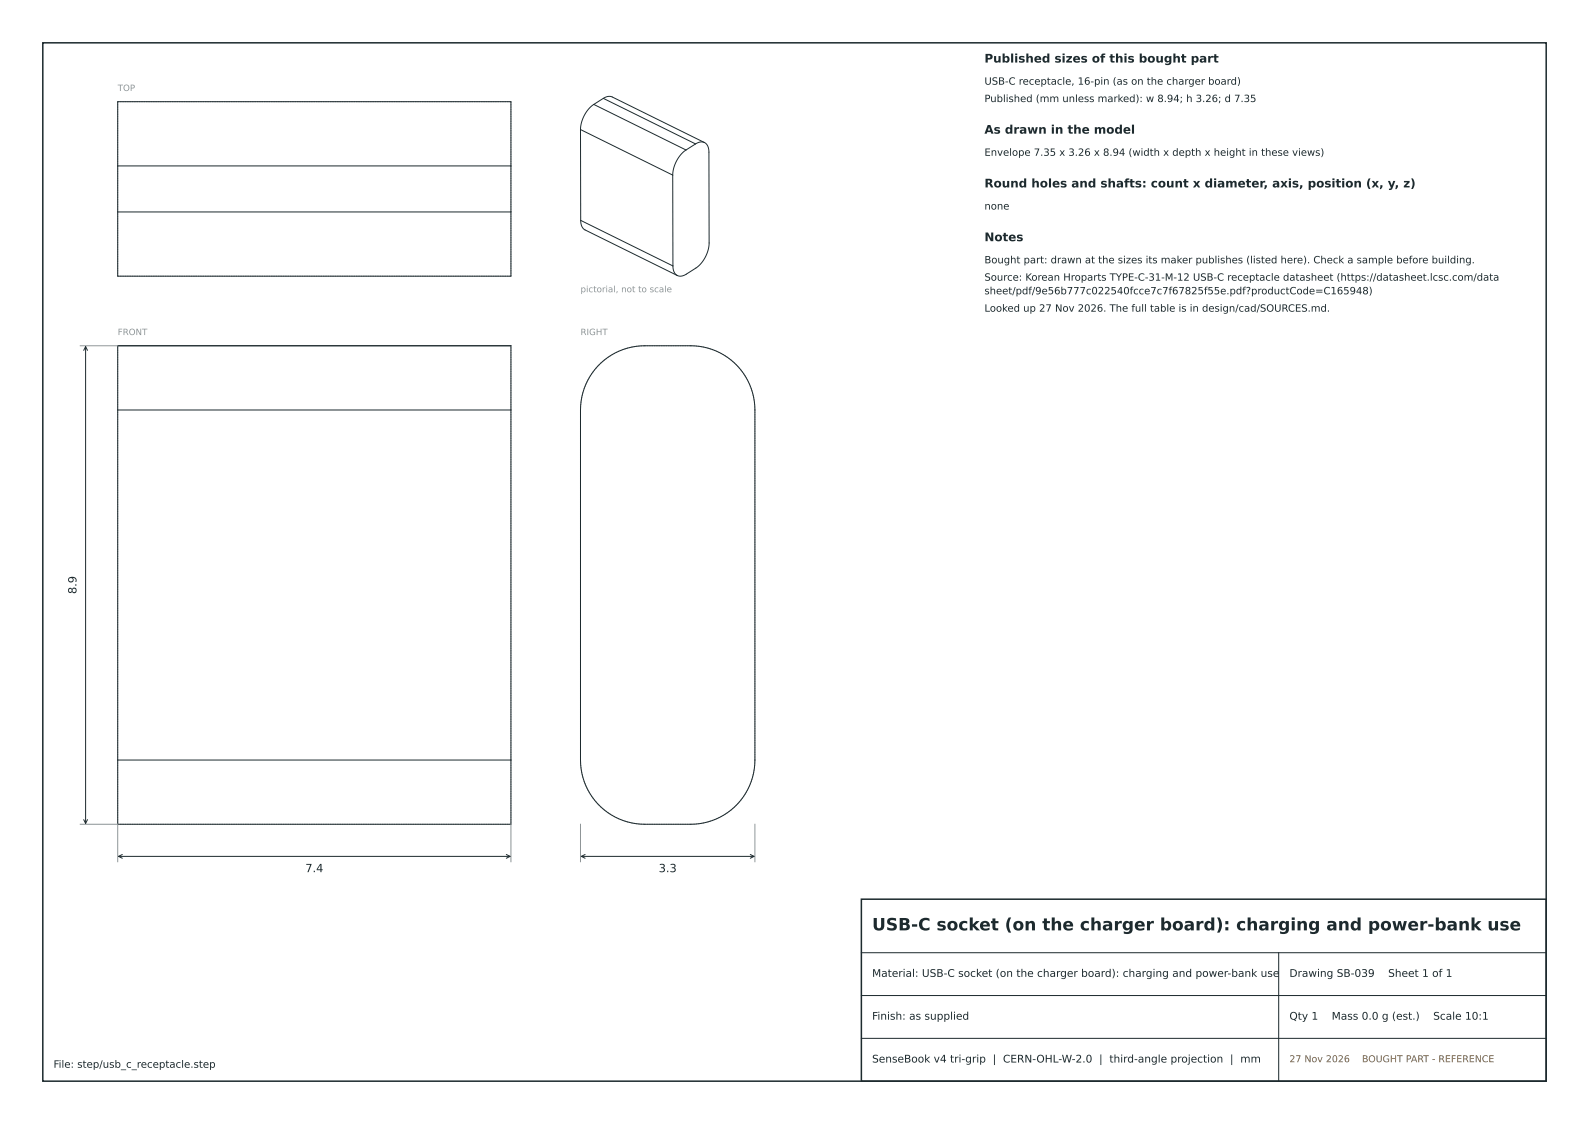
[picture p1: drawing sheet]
<svg xmlns="http://www.w3.org/2000/svg" width="297mm" height="210mm" viewBox="0 0 297 210" stroke-linecap="round" stroke-linejoin="round" font-family="sans-serif">
<defs><g id="words">
<text font-size="3.2" fill="#1d2a2e" x="163" y="173.8">USB-C socket (on the charger board): charging and power-bank use</text>
<g font-size="2.2" fill="#1d2a2e">
<text x="184" y="11.7">Published sizes of this bought part</text>
<text x="184" y="25">As drawn in the model</text>
<text x="184" y="35">Round holes and shafts: count x diameter, axis, position (x, y, z)</text>
<text x="184" y="45.1">Notes</text>
</g>
<g font-size="2.1" fill="#1d2a2e">
<text x="14.3" y="111" transform="rotate(-90 14.3 111)">8.9</text>
<text x="57.1" y="162.9">7.4</text>
<text x="123.1" y="162.9">3.3</text>
</g>
<g font-size="2" fill="#1d2a2e">
<text x="163" y="182.5">Material: USB-C socket (on the charger board): charging and power-bank use</text>
<text x="241" y="182.5">Drawing SB-039</text>
<text x="259.5" y="182.5">Sheet 1 of 1</text>
<text x="163" y="190.5">Finish: as supplied</text>
<text x="241" y="190.5">Qty 1</text>
<text x="248.9" y="190.5">Mass 0.0 g (est.)</text>
<text x="267.9" y="190.5">Scale 10:1</text>
<text x="163" y="198.5">SenseBook v4 tri-grip | CERN-OHL-W-2.0 | third-angle projection | mm</text>
</g>
<g font-size="1.9" fill="#1d2a2e">
<text x="184" y="15.8">USB-C receptacle, 16-pin (as on the charger board)</text>
<text x="184" y="19.1">Published (mm unless marked): w 8.94; h 3.26; d 7.35</text>
<text x="184" y="29.1">Envelope 7.35 x 3.26 x 8.94 (width x depth x height in these views)</text>
<text x="184" y="39.2">none</text>
<text x="184" y="49.2">Bought part: drawn at the sizes its maker publishes (listed here). Check a sample before building.</text>
<text x="184" y="52.4">Source: Korean Hroparts TYPE-C-31-M-12 USB-C receptacle datasheet (https://datasheet.lcsc.com/data</text>
<text x="184" y="55">sheet/pdf/9e56b777c022540fcce7c7f67825f55e.pdf?productCode=C165948)</text>
<text x="184" y="58.2">Looked up 27 Nov 2026. The full table is in design/cad/SOURCES.md.</text>
<text x="10" y="199.5">File: step/usb_c_receptacle.step</text>
</g>
<g font-size="1.8" fill="#b0600f">
<text x="241" y="198.5">27 Nov 2026</text>
<text x="254.6" y="198.5">BOUGHT PART - REFERENCE</text>
</g>
<g font-size="1.6" fill="#8a979b">
<text x="22" y="17">TOP</text>
<text x="108.5" y="54.6">pictorial, not to scale</text>
<text x="22" y="62.6">FRONT</text>
<text x="108.5" y="62.6">RIGHT</text>
</g>
</g></defs>
<path d="M8 8h281v194h-281zM161 168h128v34h-128z" fill="none" stroke="#1d2a2e" stroke-width=".28"/>
<g fill="none" stroke="#8a979b" stroke-width=".19" stroke-dasharray=".3 .2" stroke-linecap="butt">
<path d="M22 19v12M22 19h73.5M95.5 19v12M22 31v8.6M95.5 31v8.6M22 51.6v-12M22 51.6h73.5M95.5 51.6v-12M22 76.6v-12M95.5 76.6v-12M108.5 76.6a12 12 0 0 1 12-12M129.1 64.6h-8.6"/>
<path d="M141.1 76.6a12 12 0 0 0-12-12M22 142v-65.4M22 142v12M22 154h73.5M95.5 142v-65.4M95.5 142v12M108.5 142a12 12 0 0 0 12 12M108.5 142v-65.4M129.1 154h-8.6M141.1 142v-65.4M141.1 142a12 12 0 0 1-12 12"/>
</g>
<g fill="none" stroke="#1d2a2e" stroke-width=".19">
<path d="M111 19.5a6.1 6.1 0 0 0-2.5 4.7M111 19.5l17.2 8.5M112.8 18.4l.8-.4 .8 .1 17.3 8.5M112.8 18.4l-1.8 1.1M112.8 18.4l17.2 8.5M22 31v-12h73.5v12M22 39.6v12h73.5v-12M22 31v8.6M22 31h73.5M22 39.6h73.5M95.5 31v8.6M108.5 24.2v17"/>
<path d="M108.5 24.2l17.2 8.5M125.7 32.7l.1 17M128.2 28a6.1 6.1 0 0 0-2.5 4.7M130 26.9l-1.8 1.1M131.7 26.6a1.86 1.86 0 0 1 .8 1.8v17a6.1 6.1 0 0 1-2.4 4.7l-2.3 1.4-.6 .1-.6-.1M131.7 26.6l-.8-.1-.9 .4M108.5 41.2l.1 .6a1.57 1.57 0 0 0 .8 1.2l17.2 8.5M108.5 41.2l17.3 8.5M125.8 49.7v.6a1.57 1.57 0 0 0 .8 1.2M15.6 65.5l.4-.7 .4 .7M16 64.8v89M22 76.6v-12h73.5v12"/>
<path d="M22 76.6v65.4M22 76.6h73.5M95.5 76.6v65.4M112.3 67.8a12 12 0 0 1 8.2-3.2h8.6a12 12 0 0 1 12 12v65.4a12 12 0 0 1-12 12h-8.6a12 12 0 0 1-12-12v-65.4a12 12 0 0 1 3.8-8.8zM15.6 153.1l.4 .7 .4-.7M22 142v12h73.5v-12M22 142h73.5M22.2 160h73.1M22.9 159.6l-.7 .4 .7 .4M94.6 159.6l.7 .4-.7 .4M108.7 160h32.2M109.4 159.6l-.7 .4 .7 .4"/>
<path d="M140.2 159.6l.7 .4-.7 .4M161 178h128M239 178v24M161 194h128M161 186h128"/>
</g>
<path d="M15 64.6h7M15 154h7v7M95.5 154v7M108.5 154v7M141.1 154v7" fill="none" stroke="#8a979b" stroke-width=".19"/>
<use href="#words"/>
</svg>
